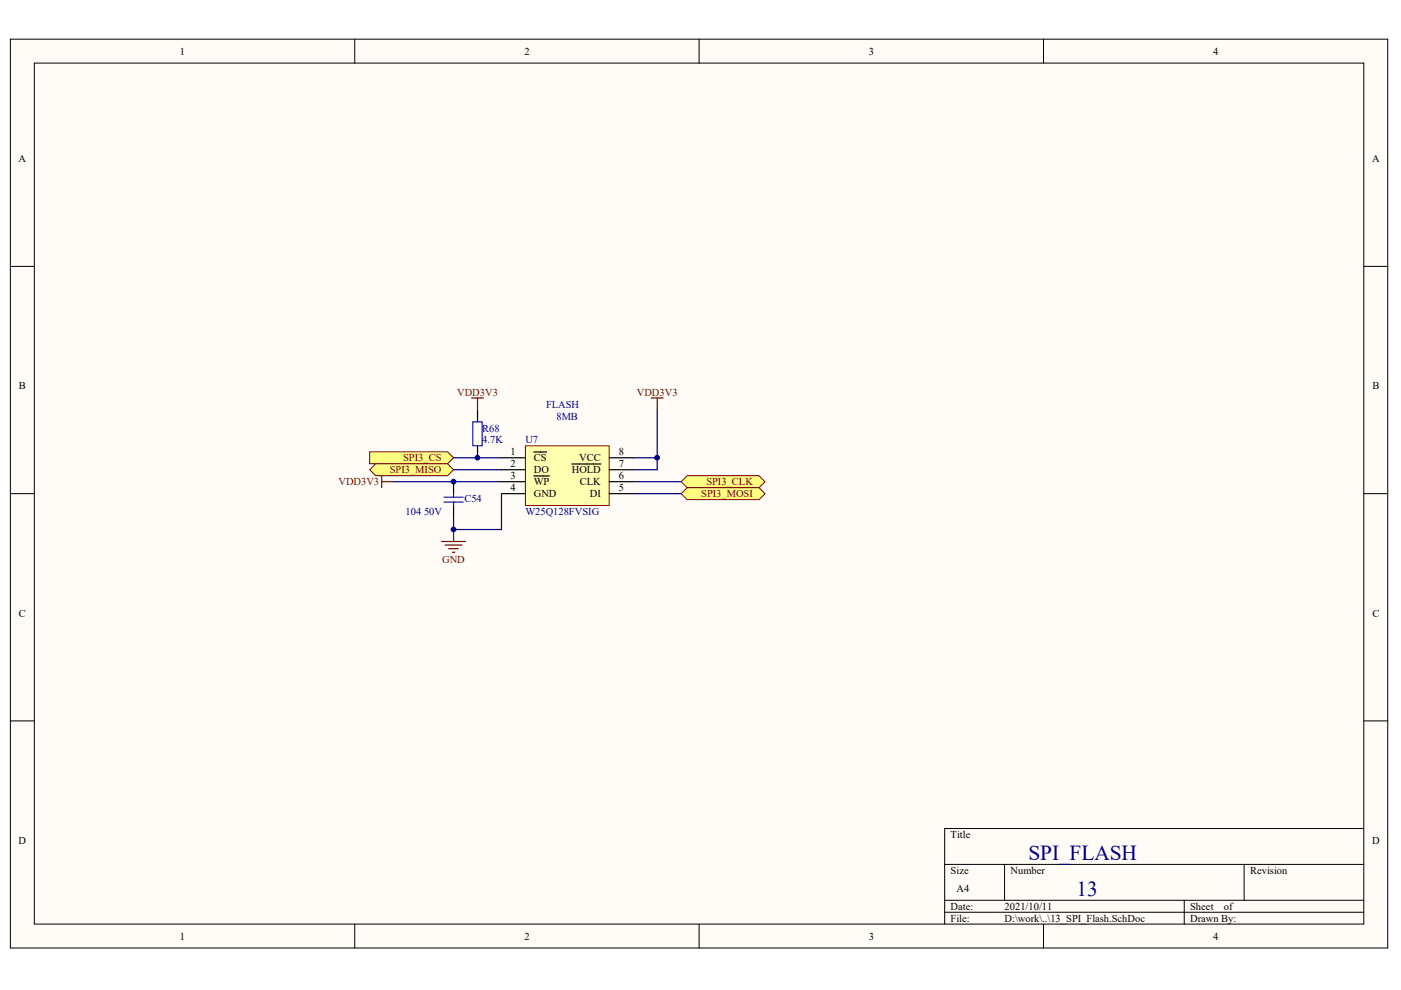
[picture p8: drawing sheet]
<svg xmlns="http://www.w3.org/2000/svg" width="297mm" height="210mm" viewBox="0 0 297 210" stroke-linecap="round" stroke-linejoin="round" font-family="sans-serif">
<defs><g id="words">
<g font-size="4.5" fill="#000080">
<text x="218.1" y="182.3">SPI_FLASH</text>
<text x="228.2" y="189.9">13</text>
</g>
<g font-size="2.2">
<text x="38.2" y="11.6">1</text>
<text x="111.2" y="11.6">2</text>
<text x="184.2" y="11.6">3</text>
<text x="257.2" y="11.6">4</text>
<text x="4" y="34.4">A</text>
<text x="290.9" y="34.4">A</text>
<text x="4" y="82.6">B</text>
<text x="291" y="82.6">B</text>
<text x="108.3" y="96.6">1</text>
<text x="108.3" y="99.1">2</text>
<text x="108.3" y="101.6">3</text>
<text x="113.2" y="97.8">CS</text>
<text x="113.2" y="100.4">DO</text>
<text x="121.2" y="100.4">HOLD</text>
<text x="122.8" y="97.8">VCC</text>
<text x="131.2" y="101.6">6</text>
<text x="131.2" y="99.1">7</text>
<text x="131.2" y="96.6">8</text>
<text x="108.3" y="104.2">4</text>
<text x="113.2" y="102.9">WP</text>
<text x="113.2" y="105.4">GND</text>
<text x="123" y="102.9">CLK</text>
<text x="125.1" y="105.4">DI</text>
<text x="131.2" y="104.2">5</text>
<text x="4" y="130.7">C</text>
<text x="291" y="130.7">C</text>
<text x="4" y="178.9">D</text>
<text x="201.6" y="177.7">Title</text>
<text x="290.9" y="178.9">D</text>
<text x="201.6" y="185.3">Size</text>
<text x="214.3" y="185.3">Number</text>
<text x="265" y="185.3">Revision</text>
<text x="202.8" y="189.1">A4</text>
<text x="201.6" y="192.9">Date:</text>
<text x="201.6" y="195.4">File:</text>
<text x="213" y="192.9">2021/10/11</text>
<text x="213" y="195.4">D:\work\..\13_SPI_Flash.SchDoc</text>
<text x="252.4" y="192.9">Sheet</text>
<text x="252.4" y="195.4">Drawn By:</text>
<text x="259.5" y="192.9">of</text>
<text x="38.2" y="199.2">1</text>
<text x="111.2" y="199.2">2</text>
<text x="184.2" y="199.2">3</text>
<text x="257.2" y="199.2">4</text>
</g>
<g font-size="2.2" fill="#800000">
<text x="96.9" y="83.9">VDD3V3</text>
<text x="135" y="83.9">VDD3V3</text>
<text x="82.7" y="100.4">SPI3_MISO</text>
<text x="85.5" y="97.8">SPI3_CS</text>
<text x="71.8" y="102.9">VDD3V3</text>
<text x="148.7" y="105.4">SPI3_MOSI</text>
<text x="149.8" y="102.9">SPI3_CLK</text>
<text x="93.8" y="119.3">GND</text>
</g>
<g font-size="2.2" fill="#000080">
<text x="115.8" y="86.4">FLASH</text>
<text x="118" y="89">8MB</text>
<text x="102.3" y="91.5">R68</text>
<text x="102.3" y="94">4.7K</text>
<text x="111.4" y="94">U7</text>
<text x="98.4" y="106.5">C54</text>
<text x="86" y="109.2">104 50V</text>
<text x="111.4" y="109.2">W25Q128FVSIG</text>
</g>
</g></defs>
<g fill="#fffcf8" stroke="#000" stroke-width=".21">
<path d="M2.2 8.3h292v192.7h-292z"/>
<path d="M7.3 13.4h281.8v182.5h-281.8z"/>
</g>
<g fill="none" stroke="#000" stroke-width=".21">
<path d="M75.2 8.3v5.1M148.2 8.3v5.1M221.2 8.3v5.1M2.2 56.5h5.1M289.2 56.5h5.1M2.2 104.7h5.1M289.2 104.7h5.1M2.2 152.8h5.1M289.2 152.8h5.1M289.2 175.7h-88.9v20.3M75.2 196v5M148.2 196v5"/>
<path d="M200.3 183.3h88.9M200.3 190.9h88.9M200.3 193.4h88.9M213 183.3v7.6M221.2 196v5M251.1 190.9v5.1M263.8 183.3v7.6"/>
</g>
<path d="M100 84.4h2.5M101.2 84.4v2.5M80.9 100.9v2.5M80.9 102.1h2.6M93.6 114.8h5.1M94.4 115.6h3.5M95.1 116.3h2.1M95.9 117.1h.5M96.2 112.3v2.5" fill="none" stroke="#800000" stroke-width=".25"/>
<path d="M101.2 86.9v2.6M101.2 94.5v2.6M96.2 102.1v2.6M96.2 107.2v2.5" fill="none" stroke="#000" stroke-width=".25"/>
<path d="M100.2 89.5h2v5h-2zM94.1 106.4h4.1M94.1 105.4h4.1M96.2 104.7v.7M96.2 106.4v.8" fill="none" stroke="#00f" stroke-width=".25"/>
<g fill="#ffff80" stroke="#800000" stroke-width=".21">
<path d="M78.4 95.8h16.5l1.3 1.3-1.3 1.2h-16.5z" fill-rule="evenodd"/>
<path d="M144.4 102.1l1.3-1.2h15.2l1.3 1.2-1.3 1.3h-15.2z" fill-rule="evenodd"/>
<path d="M144.4 104.7l1.3-1.3h15.2l1.3 1.3-1.3 1.2h-15.2z" fill-rule="evenodd"/>
<path d="M78.4 99.6l1.3-1.3h15.2l1.3 1.3-1.3 1.3h-15.2z" fill-rule="evenodd"/>
</g>
<path d="M96.2 97.1h10.1M96.2 99.6h10.1M134.3 97.1h5M139.3 86.9v12.7h-5M83.5 102.1h22.8M106.3 104.7v7.6h-10.1v-2.6M134.3 102.1h10.1M134.3 104.7h10.1" fill="none" stroke="#000080" stroke-width=".25"/>
<path d="M138.1 84.4h2.5M139.3 84.4v2.5" fill="none" stroke="#800000" stroke-width=".25"/>
<path d="M111.4 94.5h17.8v12.7h-17.8z" fill="#ffffb0" stroke="#800000" stroke-width=".21"/>
<path d="M106.3 97.1h5.1M106.3 99.6h5.1M113.2 95.8h2.7M121.2 98.4h6.2M129.2 97.1h5.1M129.2 99.6h5.1M106.3 102.1h5.1M106.3 104.7h5.1M113.2 100.9h3.3M129.2 102.1h5.1M129.2 104.7h5.1" fill="none" stroke="#000" stroke-width=".25"/>
<g fill="#000080" stroke="#000080" stroke-width=".21">
<circle cx="96.2" cy="112.3" r=".49"/>
<circle cx="96.2" cy="102.1" r=".49"/>
<circle cx="101.2" cy="97" r=".49"/>
<circle cx="139.3" cy="97" r=".49"/>
</g>
<use href="#words"/>
</svg>
